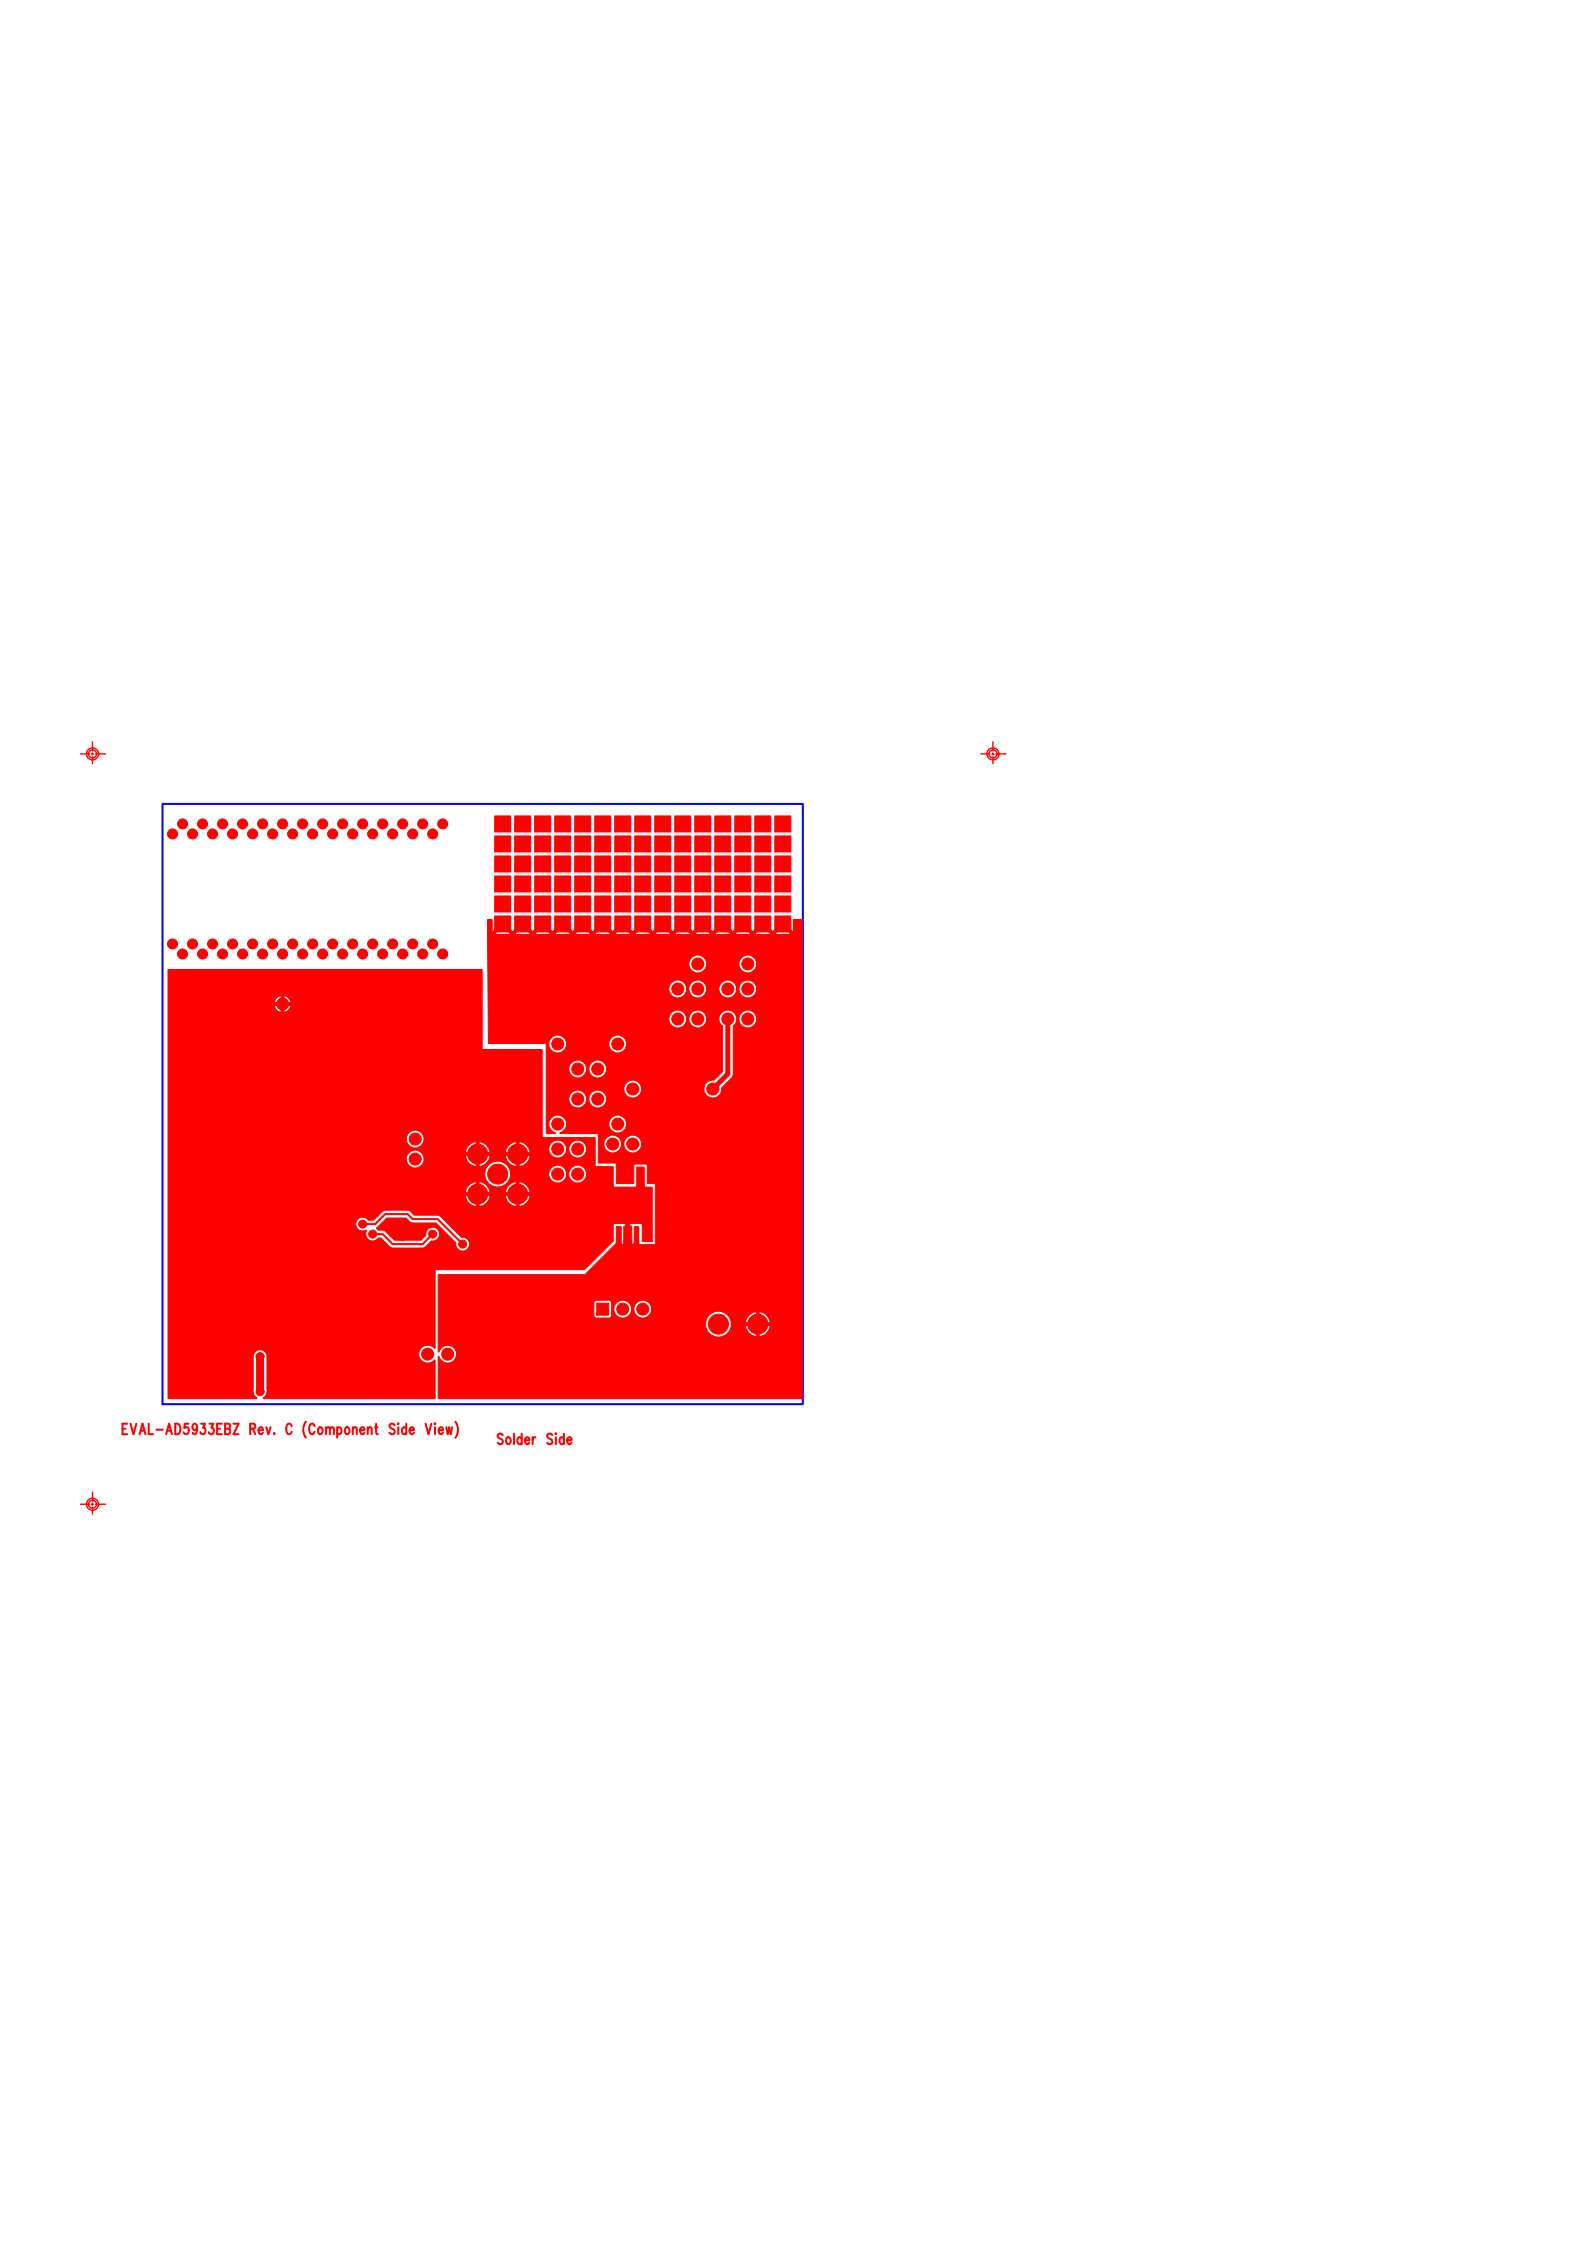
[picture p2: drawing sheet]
<svg xmlns="http://www.w3.org/2000/svg" width="210mm" height="297mm" viewBox="0 0 210 297" stroke-linecap="round" stroke-linejoin="round" font-family="sans-serif">
<defs><g id="words">
<g font-size="12.6" fill="#f00">
<text x="72.3" y="147.2">R6</text>
<text x="80.2" y="147.2">C7</text>
</g>
<g font-size="8.2" fill="#f00">
<text x="61.4" y="157.4">CLK1</text>
<text x="91.8" y="177.2">J2</text>
</g>
<text font-size="4.1" fill="#f00" x="82.1" y="164.9">GL1</text>
<g font-size="2.6" fill="#f00">
<text x="63.8" y="153.2" transform="rotate(-90 63.8 153.2)">CLK1x4</text>
<text x="69.1" y="153.2" transform="rotate(-90 69.1 153.2)">CLK1x5</text>
<text x="63.8" y="158.5" transform="rotate(-90 63.8 158.5)">CLK1x3</text>
<text x="69.1" y="158.5" transform="rotate(-90 69.1 158.5)">CLK1x2</text>
<text x="100.7" y="175.6" transform="rotate(-90 100.7 175.6)">J2x1</text>
</g>
<g font-size="2.1" fill="#f00">
<text x="37.9" y="133.2" transform="rotate(-90 37.9 133.2)">T1x1</text>
<text x="82.2" y="144.1">RFB</text>
<text x="16.1" y="188.8">EVAL-AD5933EBZ Rev. C (Component Side View)</text>
<text x="65.5" y="190.1">Solder Side</text>
</g>
</g></defs>
<path d="M21.4 105.8h84.3v79h-84.3z" fill="none" stroke="#00f" stroke-width=".26"/>
<g fill="#f00" stroke="#f00" stroke-width=".13">
<path d="M91.4 107.4h2.1v2.1h-2.1z"/>
<path d="M94.1 107.4h2.1v2.1h-2.1z"/>
<path d="M96.7 107.4h2.1v2.1h-2.1z"/>
<path d="M99.3 107.4h2.1v2.1h-2.1z"/>
<path d="M102 107.4h2.1v2.1h-2.1z"/>
<path d="M91.4 110h2.1v2.1h-2.1z"/>
<path d="M94.1 110h2.1v2.1h-2.1z"/>
<path d="M96.7 110h2.1v2.1h-2.1z"/>
<path d="M99.3 110h2.1v2.1h-2.1z"/>
<path d="M102 110h2.1v2.1h-2.1z"/>
<path d="M91.4 112.6h2.1v2.2h-2.1z"/>
<path d="M94.1 112.6h2.1v2.2h-2.1z"/>
<path d="M96.7 112.6h2.1v2.2h-2.1z"/>
<path d="M99.3 112.6h2.1v2.2h-2.1z"/>
<path d="M102 112.6h2.1v2.2h-2.1z"/>
<path d="M91.4 115.3h2.1v2.1h-2.1z"/>
<path d="M94.1 115.3h2.1v2.1h-2.1z"/>
<path d="M96.7 115.3h2.1v2.1h-2.1z"/>
<path d="M99.3 115.3h2.1v2.1h-2.1z"/>
<path d="M102 115.3h2.1v2.1h-2.1z"/>
<path d="M91.4 117.9h2.1v2.1h-2.1z"/>
<path d="M94.1 117.9h2.1v2.1h-2.1z"/>
<path d="M96.7 117.9h2.1v2.1h-2.1z"/>
<path d="M99.3 117.9h2.1v2.1h-2.1z"/>
<path d="M102 117.9h2.1v2.1h-2.1z"/>
<path d="M91.4 120.5h2.1v2.2h-2.1z"/>
<path d="M94.1 120.5h2.1v2.2h-2.1z"/>
<path d="M96.7 120.5h2.1v2.2h-2.1z"/>
<path d="M99.3 120.5h2.1v2.2h-2.1z"/>
<path d="M102 120.5h2.1v2.2h-2.1z"/>
<path d="M78.3 107.4h2.1v2.1h-2.1z"/>
<path d="M80.9 107.4h2.1v2.1h-2.1z"/>
<path d="M83.5 107.4h2.1v2.1h-2.1z"/>
<path d="M86.2 107.4h2.1v2.1h-2.1z"/>
<path d="M88.8 107.4h2.1v2.1h-2.1z"/>
<path d="M78.3 110h2.1v2.1h-2.1z"/>
<path d="M80.9 110h2.1v2.1h-2.1z"/>
<path d="M83.5 110h2.1v2.1h-2.1z"/>
<path d="M86.2 110h2.1v2.1h-2.1z"/>
<path d="M88.8 110h2.1v2.1h-2.1z"/>
<path d="M78.3 112.6h2.1v2.2h-2.1z"/>
<path d="M80.9 112.6h2.1v2.2h-2.1z"/>
<path d="M83.5 112.6h2.1v2.2h-2.1z"/>
<path d="M86.2 112.6h2.1v2.2h-2.1z"/>
<path d="M88.8 112.6h2.1v2.2h-2.1z"/>
<path d="M78.3 115.3h2.1v2.1h-2.1z"/>
<path d="M80.9 115.3h2.1v2.1h-2.1z"/>
<path d="M83.5 115.3h2.1v2.1h-2.1z"/>
<path d="M86.2 115.3h2.1v2.1h-2.1z"/>
<path d="M88.8 115.3h2.1v2.1h-2.1z"/>
<path d="M78.3 117.9h2.1v2.1h-2.1z"/>
<path d="M80.9 117.9h2.1v2.1h-2.1z"/>
<path d="M83.5 117.9h2.1v2.1h-2.1z"/>
<path d="M86.2 117.9h2.1v2.1h-2.1z"/>
<path d="M88.8 117.9h2.1v2.1h-2.1z"/>
<path d="M78.3 120.5h2.1v2.2h-2.1z"/>
<path d="M80.9 120.5h2.1v2.2h-2.1z"/>
<path d="M83.5 120.5h2.1v2.2h-2.1z"/>
<path d="M86.2 120.5h2.1v2.2h-2.1z"/>
<path d="M88.8 120.5h2.1v2.2h-2.1z"/>
<path d="M65.1 107.4h2.1v2.1h-2.1z"/>
<path d="M67.7 107.4h2.1v2.1h-2.1z"/>
<path d="M70.4 107.4h2.1v2.1h-2.1z"/>
<path d="M73 107.4h2.1v2.1h-2.1z"/>
<path d="M75.6 107.4h2.1v2.1h-2.1z"/>
<path d="M65.1 110h2.1v2.1h-2.1z"/>
<path d="M67.7 110h2.1v2.1h-2.1z"/>
<path d="M70.4 110h2.1v2.1h-2.1z"/>
<path d="M73 110h2.1v2.1h-2.1z"/>
<path d="M75.6 110h2.1v2.1h-2.1z"/>
<path d="M65.1 112.6h2.1v2.2h-2.1z"/>
<path d="M67.7 112.6h2.1v2.2h-2.1z"/>
<path d="M70.4 112.6h2.1v2.2h-2.1z"/>
<path d="M73 112.6h2.1v2.2h-2.1z"/>
<path d="M75.6 112.6h2.1v2.2h-2.1z"/>
<path d="M65.1 115.3h2.1v2.1h-2.1z"/>
<path d="M67.7 115.3h2.1v2.1h-2.1z"/>
<path d="M70.4 115.3h2.1v2.1h-2.1z"/>
<path d="M73 115.3h2.1v2.1h-2.1z"/>
<path d="M75.6 115.3h2.1v2.1h-2.1z"/>
<path d="M65.1 117.9h2.1v2.1h-2.1z"/>
<path d="M67.7 117.9h2.1v2.1h-2.1z"/>
<path d="M70.4 117.9h2.1v2.1h-2.1z"/>
<path d="M73 117.9h2.1v2.1h-2.1z"/>
<path d="M75.6 117.9h2.1v2.1h-2.1z"/>
<path d="M65.1 120.5h2.1v2.2h-2.1z"/>
<path d="M67.7 120.5h2.1v2.2h-2.1z"/>
<path d="M70.4 120.5h2.1v2.2h-2.1z"/>
<path d="M73 120.5h2.1v2.2h-2.1z"/>
<path d="M75.6 120.5h2.1v2.2h-2.1z"/>
<path d="M78.5 171.5h1.6v1.6h-1.6z"/>
<path d="M22.1 127.6v56.4l11.7 .1v-.1a.91 .91 0 0 1-.5-.8v-4.7a.91 .91 0 0 1 .9-.9 .91 .91 0 0 1 .9 .9v4.7a1.27 1.27 0 0 1-.5 .8l22.6 .1v-5.1a1.2 1.2 0 0 1-1.7 .1 1.2 1.2 0 0 1 0-1.8 1.2 1.2 0 0 1 1.7 .2l.1-10.4h19.6l3.8-3.8v-2.3h1.8v2l.2-.1v-1.9h1.8v2.4h1.3v-7.1l-1-.1v-2.6l-1 .1v2.5h-3.1v-2.6l-2.4-.1v-3.8h-6.9v-11.5l-7.9-.1-.1-10.5zM36.1 132.1a1.12 1.12 0 0 1 2.2 0 1.12 1.12 0 0 1-2.2 0zM53.5 149.9a1.17 1.17 0 0 1 2.3 0 1.17 1.17 0 0 1-2.3 0zM53.5 152.5a1.17 1.17 0 0 1 2.3 0 1.17 1.17 0 0 1-2.3 0zM61.2 151.9a1.65 1.65 0 0 1 3.3 0 1.65 1.65 0 0 1-3.3 0zM66.5 151.9a1.65 1.65 0 0 1 3.3 0 1.65 1.65 0 0 1-3.3 0zM63.8 154.5a1.7 1.7 0 0 1 3.4 0 1.7 1.7 0 0 1-3.4 0zM61.2 157.2a1.65 1.65 0 0 1 3.3 0 1.65 1.65 0 0 1-3.3 0zM47 160.6a.95 .95 0 0 1 1.5 0h.7l1.1-1.2 .4-.1h2.9l.4 .1 .5 .5h3.1l.4 .2 2.7 2.7a.92 .92 0 0 1 1.1 .9 .92 .92 0 0 1-1 .9 .92 .92 0 0 1-.8-1.1l-2.6-2.5h-3.1l-.4-.2-.5-.5h-2.5l-1.4 1.3 .3 .3h.6l.3 .2 1.2 1.1h3.5l.6-.6a.92 .92 0 0 1 .9-1.1 .92 .92 0 0 1 .9 1 .92 .92 0 0 1-1.1 .8l-.7 .8-.4 .1h-3.9l-.4-.1-1.1-1.1-.4-.1a.95 .95 0 0 1-1.3 .3 .95 .95 0 0 1-.3-1.3 .95 .95 0 0 1-1.1-.2 .95 .95 0 0 1-.1-1.1zM66.5 157.2a1.65 1.65 0 0 1 3.3 0 1.65 1.65 0 0 1-3.3 0zM72.2 151.2a1.2 1.2 0 0 1 2.4 0 1.2 1.2 0 0 1-2.4 0zM72.2 154.5a1.2 1.2 0 0 1 2.4 0 1.2 1.2 0 0 1-2.4 0zM74.9 151.2a1.17 1.17 0 0 1 2.3 0 1.17 1.17 0 0 1-2.3 0zM74.9 154.5a1.17 1.17 0 0 1 2.3 0 1.17 1.17 0 0 1-2.3 0z"/>
<path d="M64.2 121l.1 16.3h7.6v11.8h1.2a1.18 1.18 0 0 1-.9-1.4 1.18 1.18 0 0 1 1.5-.8 1.18 1.18 0 0 1 .8 1.5 1.3 1.3 0 0 1-.8 .7l.1 .1h4.9v3.8l2.4 .1 .1 2.7h2.2v-2.6h1.8v2.5l1 .1v8h-2.1l-.1-2.4-.5 .1-.1 2.1-.3 .2h-1.2l-.1-.3v-2l-.6-.1-.1 2.2-4.1 4.2h-19.3v10.1a1.18 1.18 0 0 1 1.5-.8 1.18 1.18 0 0 1 .8 1.5 1.18 1.18 0 0 1-1.6 .7 1.3 1.3 0 0 1-.6-.8l-.1 .1v5.5h47.8l.1-.1v-62.9l-1.2-.1v1.7l-.2 .2-.1 .1h-2.1l-.3-.1-.3 .1h-2.1l-.2-.1-.3 .1h-2.1l-.3-.1-.2 .1h-2.1l-.3-.1-.3 .1h-2.1l-.2-.1-.3 .1h-2.1l-.3-.1-.2 .1h-2.1l-.3-.1-.3 .1h-2.1l-.2-.1-.3 .1h-2.1l-.3-.1-.2 .1h-2.1l-.3-.1-.3 .1h-2.1l-.2-.1-.3 .1h-2.1l-.3-.1-.2 .1h-2.1l-.3-.1-.3 .1h-2.1l-.2-.1-.3 .1h-2.1l-.2-.1-.1-.2v-1.6zM72.2 137.4a1.2 1.2 0 0 1 2.4 0 1.2 1.2 0 0 1-2.4 0zM74.9 140.7a1.17 1.17 0 0 1 2.3 0 1.17 1.17 0 0 1-2.3 0zM74.9 144.6a1.17 1.17 0 0 1 2.3 0 1.17 1.17 0 0 1-2.3 0zM77.5 140.7a1.17 1.17 0 0 1 2.3 0 1.17 1.17 0 0 1-2.3 0zM77.5 144.6a1.17 1.17 0 0 1 2.3 0 1.17 1.17 0 0 1-2.3 0zM80.1 137.4a1.2 1.2 0 0 1 2.4 0 1.2 1.2 0 0 1-2.4 0zM82.1 143.3a1.17 1.17 0 0 1 2.3 0 1.17 1.17 0 0 1-2.3 0zM80.1 147.9a1.2 1.2 0 0 1 2.4 0 1.2 1.2 0 0 1-2.4 0zM79.5 150.6a1.17 1.17 0 0 1 2.3 0 1.17 1.17 0 0 1-2.3 0zM82.1 150.6a1.17 1.17 0 0 1 2.3 0 1.17 1.17 0 0 1-2.3 0zM78.2 171.3l.3-.2 1.8 .1 .2 .3-.1 1.8-.3 .2-1.8-.1-.2-.3zM80.8 172.3a1.17 1.17 0 0 1 2.3 0 1.17 1.17 0 0 1-2.3 0zM83.4 172.3a1.2 1.2 0 0 1 2.4 0 1.2 1.2 0 0 1-2.4 0zM88 130.2a1.2 1.2 0 0 1 2.4 0 1.2 1.2 0 0 1-2.4 0zM88 134.1a1.2 1.2 0 0 1 2.4 0 1.2 1.2 0 0 1-2.4 0zM90.7 126.9a1.17 1.17 0 0 1 2.3 0 1.17 1.17 0 0 1-2.3 0zM90.7 130.2a1.17 1.17 0 0 1 2.3 0 1.17 1.17 0 0 1-2.3 0zM90.7 134.1a1.17 1.17 0 0 1 2.3 0 1.17 1.17 0 0 1-2.3 0zM94.6 130.2a1.2 1.2 0 0 1 2.4 0 1.2 1.2 0 0 1-2.4 0zM94.8 133.4a1.18 1.18 0 0 1 1.8-.1 1.18 1.18 0 0 1-.1 1.8v6.4l-.2 .4-1.3 1.2a1.19 1.19 0 0 1-1.1 1.4 1.19 1.19 0 0 1-1.3-1.2 1.19 1.19 0 0 1 1.4-1.2l1.1-1.1v-6a1.19 1.19 0 0 1-.3-1.6zM92.8 174.3a1.7 1.7 0 0 1 3.4 0 1.7 1.7 0 0 1-3.4 0zM97.2 126.9a1.2 1.2 0 0 1 2.4 0 1.2 1.2 0 0 1-2.4 0zM97.2 130.2a1.2 1.2 0 0 1 2.4 0 1.2 1.2 0 0 1-2.4 0zM97.2 134.1a1.2 1.2 0 0 1 2.4 0 1.2 1.2 0 0 1-2.4 0zM98.1 174.3a1.65 1.65 0 0 1 3.3 0 1.65 1.65 0 0 1-3.3 0z"/>
<circle cx="34.2" cy="183.2" r=".53"/>
<circle cx="70" cy="180.9" r=".53"/>
<circle cx="74.7" cy="182" r=".53"/>
<circle cx="25.7" cy="175.6" r=".53"/>
<circle cx="34.2" cy="178.5" r=".53"/>
<circle cx="47.1" cy="178.5" r=".53"/>
<circle cx="40.1" cy="170.3" r=".53"/>
<circle cx="44.4" cy="177.6" r=".53"/>
<circle cx="68.8" cy="178.2" r=".53"/>
<circle cx="70.8" cy="172.3" r=".53"/>
<circle cx="72.5" cy="171.1" r=".53"/>
<circle cx="87.7" cy="178.7" r=".53"/>
<circle cx="29.3" cy="165.7" r=".53"/>
<circle cx="30.6" cy="168.3" r=".53"/>
<circle cx="40.1" cy="164.7" r=".53"/>
<circle cx="47.1" cy="163.7" r=".53"/>
<circle cx="49" cy="162.4" r=".53"/>
<circle cx="47.7" cy="161.1" r=".53"/>
<circle cx="53" cy="161.1" r=".53"/>
<circle cx="56.9" cy="162.4" r=".53"/>
<circle cx="53" cy="162.7" r=".53"/>
<circle cx="49.7" cy="163.7" r=".53"/>
<circle cx="60.9" cy="163.7" r=".53"/>
<circle cx="81.2" cy="160.4" r=".53"/>
<circle cx="85.5" cy="166.1" r=".53"/>
<circle cx="82.6" cy="160.6" r=".53"/>
<circle cx="84.3" cy="164.9" r=".53"/>
<circle cx="84.9" cy="167.3" r=".53"/>
<circle cx="28.3" cy="156.8" r=".53"/>
<circle cx="37.3" cy="151" r=".53"/>
<circle cx="32.9" cy="149.9" r=".53"/>
<circle cx="37.2" cy="153.9" r=".53"/>
<circle cx="37.2" cy="156.5" r=".53"/>
<circle cx="30.3" cy="158.5" r=".53"/>
<circle cx="47.1" cy="157.5" r=".53"/>
<circle cx="27.4" cy="144" r=".53"/>
<circle cx="35.2" cy="144" r=".53"/>
<circle cx="36.9" cy="147.9" r=".53"/>
<circle cx="46.4" cy="141.6" r=".53"/>
<circle cx="43.1" cy="142.7" r=".53"/>
<circle cx="40.5" cy="143" r=".53"/>
<circle cx="55" cy="147.6" r=".53"/>
<circle cx="51" cy="142.7" r=".53"/>
<circle cx="61.5" cy="147.3" r=".53"/>
<circle cx="87.9" cy="141.4" r=".53"/>
<circle cx="90.9" cy="141.4" r=".53"/>
<circle cx="101.8" cy="141.7" r=".53"/>
<circle cx="100.3" cy="141.6" r=".53"/>
<circle cx="98.9" cy="143.3" r=".53"/>
<circle cx="97.9" cy="140" r=".53"/>
<circle cx="94.5" cy="174.3" r="1.32"/>
<circle cx="76" cy="144.6" r=".79"/>
<circle cx="78.7" cy="144.6" r=".79"/>
<circle cx="65.5" cy="154.5" r="1.32"/>
<circle cx="54.6" cy="152.5" r=".79"/>
<circle cx="54.6" cy="149.9" r=".79"/>
<circle cx="83.3" cy="150.6" r=".79"/>
<circle cx="80.6" cy="150.6" r=".79"/>
<circle cx="73.4" cy="147.9" r=".79"/>
<circle cx="73.4" cy="137.4" r=".79"/>
<circle cx="83.3" cy="143.3" r=".79"/>
<circle cx="93.8" cy="143.3" r=".79"/>
<circle cx="78.7" cy="140.7" r=".79"/>
<circle cx="76" cy="140.7" r=".79"/>
<circle cx="41.1" cy="124.2" r=".66"/>
<circle cx="42.5" cy="125.6" r=".66"/>
<circle cx="43.8" cy="124.2" r=".66"/>
<circle cx="45.1" cy="125.6" r=".66"/>
<circle cx="46.4" cy="124.2" r=".66"/>
<circle cx="47.7" cy="125.6" r=".66"/>
<circle cx="49" cy="124.2" r=".66"/>
<circle cx="50.4" cy="125.6" r=".66"/>
<circle cx="51.7" cy="124.2" r=".66"/>
<circle cx="53" cy="125.6" r=".66"/>
<circle cx="54.3" cy="124.2" r=".66"/>
<circle cx="55.6" cy="125.6" r=".66"/>
<circle cx="56.9" cy="124.2" r=".66"/>
<circle cx="58.3" cy="125.6" r=".66"/>
<circle cx="41.1" cy="109.8" r=".66"/>
<circle cx="42.5" cy="108.4" r=".66"/>
<circle cx="43.8" cy="109.8" r=".66"/>
<circle cx="45.1" cy="108.4" r=".66"/>
<circle cx="46.4" cy="109.8" r=".66"/>
<circle cx="47.7" cy="108.4" r=".66"/>
<circle cx="49" cy="109.8" r=".66"/>
<circle cx="50.4" cy="108.4" r=".66"/>
<circle cx="51.7" cy="109.8" r=".66"/>
<circle cx="53" cy="108.4" r=".66"/>
<circle cx="54.3" cy="109.8" r=".66"/>
<circle cx="55.6" cy="108.4" r=".66"/>
<circle cx="56.9" cy="109.8" r=".66"/>
<circle cx="58.3" cy="108.4" r=".66"/>
<circle cx="22.7" cy="124.2" r=".66"/>
<circle cx="24" cy="125.6" r=".66"/>
<circle cx="25.3" cy="124.2" r=".66"/>
<circle cx="26.7" cy="125.6" r=".66"/>
<circle cx="28" cy="124.2" r=".66"/>
<circle cx="29.3" cy="125.6" r=".66"/>
<circle cx="30.6" cy="124.2" r=".66"/>
<circle cx="31.9" cy="125.6" r=".66"/>
<circle cx="33.2" cy="124.2" r=".66"/>
<circle cx="34.6" cy="125.6" r=".66"/>
<circle cx="35.9" cy="124.2" r=".66"/>
<circle cx="37.2" cy="125.6" r=".66"/>
<circle cx="38.5" cy="124.2" r=".66"/>
<circle cx="39.8" cy="125.6" r=".66"/>
<circle cx="22.7" cy="109.8" r=".66"/>
<circle cx="24" cy="108.4" r=".66"/>
<circle cx="25.3" cy="109.8" r=".66"/>
<circle cx="26.7" cy="108.4" r=".66"/>
<circle cx="28" cy="109.8" r=".66"/>
<circle cx="29.3" cy="108.4" r=".66"/>
<circle cx="30.6" cy="109.8" r=".66"/>
<circle cx="31.9" cy="108.4" r=".66"/>
<circle cx="33.2" cy="109.8" r=".66"/>
<circle cx="34.6" cy="108.4" r=".66"/>
<circle cx="35.9" cy="109.8" r=".66"/>
<circle cx="37.2" cy="108.4" r=".66"/>
<circle cx="38.5" cy="109.8" r=".66"/>
<circle cx="39.8" cy="108.4" r=".66"/>
<circle cx="56.3" cy="178.2" r=".79"/>
<circle cx="58.9" cy="178.2" r=".79"/>
<circle cx="73.4" cy="151.2" r=".79"/>
<circle cx="76" cy="151.2" r=".79"/>
<circle cx="73.4" cy="154.5" r=".79"/>
<circle cx="76" cy="154.5" r=".79"/>
<circle cx="98.4" cy="126.9" r=".79"/>
<circle cx="91.8" cy="126.9" r=".79"/>
<circle cx="81.3" cy="137.4" r=".79"/>
<circle cx="81.3" cy="147.9" r=".79"/>
<circle cx="82" cy="172.3" r=".79"/>
<circle cx="84.6" cy="172.3" r=".79"/>
<circle cx="98.4" cy="130.2" r=".79"/>
<circle cx="95.8" cy="130.2" r=".79"/>
<circle cx="98.4" cy="134.1" r=".79"/>
<circle cx="95.8" cy="134.1" r=".79"/>
<circle cx="91.8" cy="130.2" r=".79"/>
<circle cx="89.2" cy="130.2" r=".79"/>
<circle cx="91.8" cy="134.1" r=".79"/>
<circle cx="89.2" cy="134.1" r=".79"/>
</g>
<g fill="none" stroke="#f00" stroke-width=".13">
<path d="M97.9 139.5h.1M26.9 144h.1M27.4 144.5h.1M27.4 143.5h.1M27.8 156.8h.1M28 144h.1M28.3 157.3h.1M28.3 156.3h.1M28.8 156.8h.1M29.7 158.5h.1M30.3 159h.1M30.3 157.9h.1"/>
<path d="M30.8 158.5h.1M32.4 149.9h.1M32.9 150.4h.1M32.9 149.4h.1M33.4 149.9h.1M34.7 144h.1M35.2 144.5h.1M35.2 143.5h.1M35.7 144h.1M36.3 147.9h.1M36.7 156.5h.1M36.7 153.9h.1"/>
<path d="M36.8 151h.1M36.9 148.5h.1M36.9 147.4h.1M37.2 157h.1M37.2 156h.1M37.2 154.4h.1M37.2 153.3h.1M37.3 151.5h.1M37.3 150.4h.1M37.4 147.9h.1M37.7 156.5h.1M37.7 153.9h.1"/>
<path d="M37.8 151h.1M40 143h.1M40.5 143.5h.1M40.5 142.5h.1M41 143h.1M42.6 142.7h.1M43.1 143.2h.1M43.1 142.1h.1M43.6 142.7h.1M45.9 141.6h.1M46.4 142.1h.1M46.4 141.1h.1"/>
<path d="M46.5 157.5h.1M46.9 141.6h.1M47.1 158h.1M47.1 157h.1M47.6 157.5h.1M50.5 142.7h.1M51 143.2h.1M51 142.1h.1M51.5 142.7h.1M54.4 147.6h.1M55 148.1h.1M55 147.1h.1"/>
<path d="M55.5 147.6h.1M61 147.3h.1M61.5 147.8h.1M61.5 146.8h.1M62.1 147.3h.1M81.2 159.9h.1M87.4 141.4h.1M87.9 140.8h.1M88.4 141.4h.1M90.4 141.4h.1M90.9 140.8h.1M91.4 141.4h.1"/>
<path d="M97.4 140h.1M97.9 140.6h.1M98.4 140h.1M98.4 143.3h.1M98.9 143.9h.1M98.9 142.8h.1M99.5 143.3h.1M99.7 141.6h.1M100.3 142.1h.1M100.3 141.1h.1M100.8 141.6h.1M101.3 141.7h.1"/>
<path d="M101.8 142.3h.1M101.8 141.2h.1M102.4 141.7h.1M25.1 175.6h.1M25.7 176.1h.1M25.7 175.1h.1M26.2 175.6h.1M28.8 165.7h.1M29.3 166.2h.1M29.3 165.2h.1M29.8 165.7h.1M30.1 168.3h.1"/>
<path d="M30.6 168.9h.1M30.6 167.8h.1M31.1 168.3h.1M39.6 164.7h.1M39.6 170.3h.1M40.2 165.2h.1M40.2 164.2h.1M40.2 170.8h.1M40.2 169.8h.1M40.7 164.7h.1M40.7 170.3h.1M43.9 177.6h.1"/>
<path d="M44.4 178.1h.1M44.4 177h.1M45 177.6h.1M46.5 178.5h.1M46.5 163.7h.1M47.1 179.1h.1M47.1 178h.1M47.1 164.3h.1M47.1 163.2h.1M47.6 178.5h.1M47.6 163.7h.1M49.2 163.7h.1"/>
<path d="M49.7 164.3h.1M49.7 163.2h.1M50.2 163.7h.1M52.5 161.1h.1M52.5 162.7h.1M53 161.6h.1M53 160.6h.1M53 163.3h.1M53 162.2h.1M53.5 161.1h.1M53.5 162.7h.1M68.3 178.2h.1"/>
<path d="M68.8 178.7h.1M68.8 177.7h.1M69.3 178.2h.1M70.2 172.3h.1M70.8 172.8h.1M70.8 171.8h.1M71.3 172.3h.1M71.9 171.1h.1M72.5 171.6h.1M72.5 170.6h.1M73 171.1h.1M80.6 160.4h.1"/>
<path d="M82.6 160h.1M84.3 167.3h.1M84.9 164.9h.1M84.9 167.8h.1M84.9 166.8h.1M85 166.1h.1M85.4 167.3h.1M85.5 166.6h.1M85.5 165.6h.1M86 166.1h.1M87.2 178.7h.1M87.7 179.3h.1"/>
<path d="M87.7 178.2h.1M88.3 178.7h.1M69.4 180.9h.1M70 181.4h.1M70 180.3h.1M70.5 180.9h.1M74.2 182h.1M74.7 182.6h.1M74.7 181.5h.1M75.2 182h.1"/>
</g>
<g fill="none" stroke="#f00" stroke-width=".53">
<path d="M65.4 122.3l-.5 .6M66.9 122.3l.5 .6M68 122.3l-.5 .6M69.5 122.3l.6 .6M70.7 122.3l-.6 .6M72.2 122.3l.5 .6M73.3 122.3l-.5 .6M74.8 122.3l.5 .6M75.9 122.3l-.5 .6M77.4 122.3l.6 .6M78.6 122.3l-.6 .6M80.1 122.3l.5 .6"/>
<path d="M81.2 122.3l-.5 .6M82.7 122.3l.5 .6M83.8 122.3l-.5 .6M85.3 122.3l.6 .6M86.5 122.3l-.6 .6M88 122.3l.5 .6M89.1 122.3l-.5 .6M90.6 122.3l.5 .6M91.7 122.3l-.5 .6M93.2 122.3l.6 .6M94.4 122.3l-.6 .6M95.9 122.3l.5 .6"/>
<path d="M97 122.3l-.5 .6M98.5 122.3l.5 .6M99.6 122.3l-.5 .6M101.1 122.3l.6 .6M102.3 122.3l-.6 .6M103.8 122.3l.5 .6"/>
</g>
<g fill="none" stroke="#f00" stroke-width=".18">
<path d="M10.6 99.2h1.2M12 99.2h.3M12.2 97.6v1.2M12.2 99.1v.3M12.2 99.6v.9M12.6 99.2h1.3M129.1 99.2h1.2M130.5 99.2h.3M130.7 97.6v1.2M130.7 99.1v.3M130.7 99.6v.9M131.1 99.2h1.3"/>
<path d="M10.6 198h1.2M12 198h.3M12.2 196.4v1.2M12.2 197.8v.3M12.2 198.4v.9M12.6 198h1.3"/>
<circle cx="12.2" cy="99.2" r=".79"/>
<circle cx="12.2" cy="99.2" r=".53"/>
<circle cx="130.7" cy="99.2" r=".53"/>
<circle cx="130.7" cy="99.2" r=".79"/>
<circle cx="12.2" cy="198" r=".79"/>
<circle cx="12.2" cy="198" r=".53"/>
</g>
<path d="M47.7 161.1h1.7l1.3-1.3h2.9l.7 .6h3.3l3.3 3.3M49 162.4h1.4l1.3 1.3h3.9l1.3-1.3" fill="none" stroke="#f00" stroke-width=".26"/>
<path d="M34.2 178.5v4.7" fill="none" stroke="#f00" stroke-width="1.1"/>
<path d="M95.8 134.1v7.3l-2 1.9" fill="none" stroke="#f00" stroke-width=".66"/>
<use href="#words"/>
</svg>
